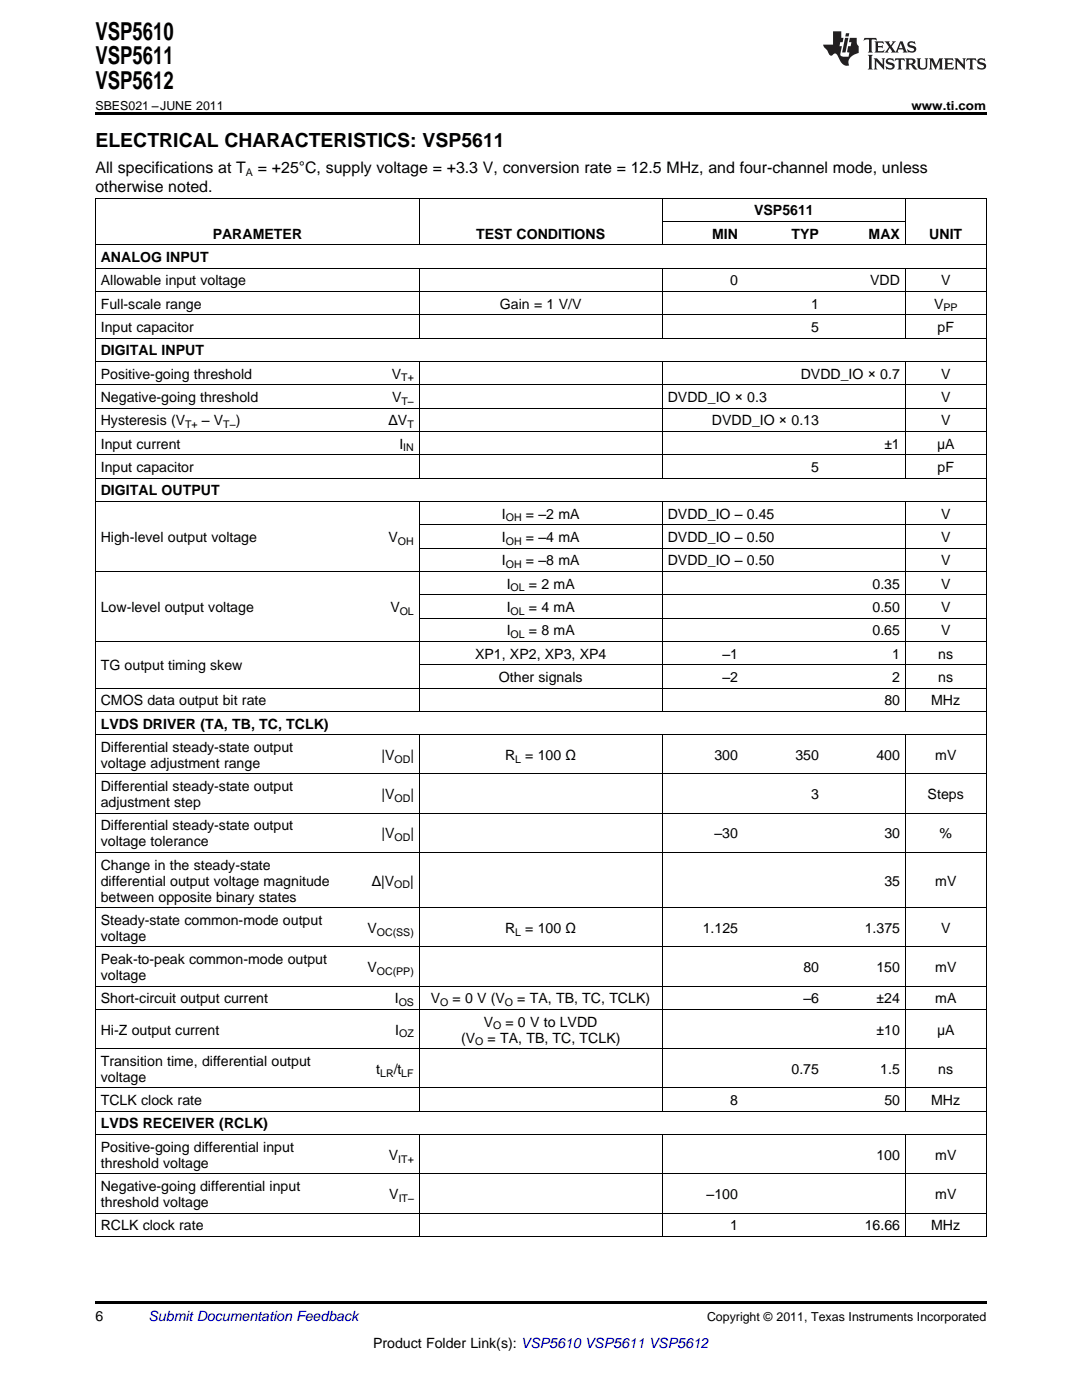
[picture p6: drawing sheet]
<svg xmlns="http://www.w3.org/2000/svg" width="216mm" height="279mm" viewBox="0 0 216 279" stroke-linecap="round" stroke-linejoin="round" font-family="sans-serif">
<defs><g id="words">
<g font-size="4.9">
<text x="19" y="7.9">VSP5610</text>
<text x="19" y="12.8">VSP5611</text>
<text x="19" y="17.8">VSP5612</text>
</g>
<text font-size="3.9" x="19" y="29.3">ELECTRICAL CHARACTERISTICS: VSP5611</text>
<g font-size="3.2">
<text x="19" y="34.4">All specifications at T</text>
<text x="51.4" y="34.4">= +25°C, supply voltage = +3.3 V, conversion rate = 12.5 MHz, and four-channel mode, unless</text>
<text x="19" y="38.3">otherwise noted.</text>
</g>
<g font-size="2.8">
<text x="42.4" y="47.6">PARAMETER</text>
<text x="95" y="47.6">TEST CONDITIONS</text>
<text x="142.1" y="47.6">MIN</text>
<text x="150.5" y="43">VSP5611</text>
<text x="157.9" y="47.6">TYP</text>
<text x="173.3" y="47.6">MAX</text>
<text x="185.4" y="47.6">UNIT</text>
<text x="20.1" y="52.3">ANALOG INPUT</text>
<text x="20.1" y="56.9">Allowable input voltage</text>
<text x="145.7" y="56.9">0</text>
<text x="173.6" y="56.9">VDD</text>
<text x="187.8" y="56.9">V</text>
<text x="20.1" y="61.6">Full-scale range</text>
<text x="99.8" y="61.6">Gain = 1 V/V</text>
<text x="161.9" y="61.6">1</text>
<text x="186.4" y="61.6">V</text>
<text x="20.1" y="66.3">Input capacitor</text>
<text x="20.1" y="70.9">DIGITAL INPUT</text>
<text x="161.9" y="66.3">5</text>
<text x="187.1" y="66.3">pF</text>
<text x="20.1" y="75.6">Positive-going threshold</text>
<text x="78.2" y="75.6">V</text>
<text x="159.8" y="75.6">DVDD_IO × 0.7</text>
<text x="187.8" y="75.6">V</text>
<text x="20.1" y="80.2">Negative-going threshold</text>
<text x="78.2" y="80.2">V</text>
<text x="133.2" y="80.2">DVDD_IO × 0.3</text>
<text x="187.8" y="80.2">V</text>
<text x="20.1" y="84.9">Hysteresis (V</text>
<text x="20.1" y="89.5">Input current</text>
<text x="40.3" y="84.9">– V</text>
<text x="47" y="84.9">)</text>
<text x="77.5" y="84.9">ΔV</text>
<text x="79.7" y="89.5">I</text>
<text x="142.1" y="84.9">DVDD_IO × 0.13</text>
<text x="176.5" y="89.5">±1</text>
<text x="187" y="89.5">µA</text>
<text x="187.8" y="84.9">V</text>
<text x="20.1" y="94.2">Input capacitor</text>
<text x="161.9" y="94.2">5</text>
<text x="187.1" y="94.2">pF</text>
<text x="20.1" y="98.8">DIGITAL OUTPUT</text>
<text x="100.2" y="103.5">I</text>
<text x="105" y="103.5">= –2 mA</text>
<text x="133.2" y="103.5">DVDD_IO – 0.45</text>
<text x="187.8" y="103.5">V</text>
<text x="20.1" y="108.2">High-level output voltage</text>
<text x="77.5" y="108.2">V</text>
<text x="100.2" y="108.2">I</text>
<text x="100.2" y="112.8">I</text>
<text x="105" y="108.2">= –4 mA</text>
<text x="105" y="112.8">= –8 mA</text>
<text x="133.2" y="108.2">DVDD_IO – 0.50</text>
<text x="133.2" y="112.8">DVDD_IO – 0.50</text>
<text x="187.8" y="108.2">V</text>
<text x="187.8" y="112.8">V</text>
<text x="101.1" y="117.5">I</text>
<text x="105.6" y="117.5">= 2 mA</text>
<text x="174.1" y="117.5">0.35</text>
<text x="187.8" y="117.5">V</text>
<text x="20.1" y="122.1">Low-level output voltage</text>
<text x="77.9" y="122.1">V</text>
<text x="101.1" y="122.1">I</text>
<text x="105.6" y="122.1">= 4 mA</text>
<text x="174.1" y="122.1">0.50</text>
<text x="187.8" y="122.1">V</text>
<text x="94.8" y="131.4">XP1, XP2, XP3, XP4</text>
<text x="101.1" y="126.8">I</text>
<text x="105.6" y="126.8">= 8 mA</text>
<text x="144.1" y="131.4">–1</text>
<text x="174.1" y="126.8">0.65</text>
<text x="178" y="131.4">1</text>
<text x="187.2" y="131.4">ns</text>
<text x="187.8" y="126.8">V</text>
<text x="20.1" y="133.8">TG output timing skew</text>
<text x="99.6" y="136.1">Other signals</text>
<text x="144.1" y="136.1">–2</text>
<text x="178" y="136.1">2</text>
<text x="187.2" y="136.1">ns</text>
<text x="20.1" y="140.8">CMOS data output bit rate</text>
<text x="176.5" y="140.8">80</text>
<text x="185.8" y="140.8">MHz</text>
<text x="20.1" y="145.4">LVDS DRIVER (TA, TB, TC, TCLK)</text>
<text x="20.1" y="150.1">Differential steady-state output</text>
<text x="20.1" y="153.2">voltage adjustment range</text>
<text x="76.1" y="151.7">|V</text>
<text x="81.9" y="151.7">|</text>
<text x="100.8" y="151.7">R</text>
<text x="104.8" y="151.7">= 100 Ω</text>
<text x="142.6" y="151.7">300</text>
<text x="158.7" y="151.7">350</text>
<text x="174.9" y="151.7">400</text>
<text x="186.6" y="151.7">mV</text>
<text x="20.1" y="157.9">Differential steady-state output</text>
<text x="20.1" y="161.1">adjustment step</text>
<text x="76.1" y="159.5">|V</text>
<text x="81.9" y="159.5">|</text>
<text x="161.9" y="159.5">3</text>
<text x="185.1" y="159.5">Steps</text>
<text x="20.1" y="165.7">Differential steady-state output</text>
<text x="76.1" y="167.3">|V</text>
<text x="81.9" y="167.3">|</text>
<text x="142.6" y="167.3">–30</text>
<text x="176.5" y="167.3">30</text>
<text x="187.5" y="167.3">%</text>
<text x="20.1" y="168.9">voltage tolerance</text>
<text x="20.1" y="173.6">Change in the steady-state</text>
<text x="20.1" y="176.7">differential output voltage magnitude</text>
<text x="20.1" y="179.9">between opposite binary states</text>
<text x="74.2" y="176.7">Δ|V</text>
<text x="81.8" y="176.7">|</text>
<text x="176.5" y="176.7">35</text>
<text x="186.6" y="176.7">mV</text>
<text x="20.1" y="184.6">Steady-state common-mode output</text>
<text x="20.1" y="187.7">voltage</text>
<text x="73.3" y="186.2">V</text>
<text x="100.8" y="186.2">R</text>
<text x="104.8" y="186.2">= 100 Ω</text>
<text x="140.2" y="186.2">1.125</text>
<text x="172.5" y="186.2">1.375</text>
<text x="187.8" y="186.2">V</text>
<text x="20.1" y="192.4">Peak-to-peak common-mode output</text>
<text x="20.1" y="195.6">voltage</text>
<text x="73.3" y="194">V</text>
<text x="160.3" y="194">80</text>
<text x="174.9" y="194">150</text>
<text x="186.6" y="194">mV</text>
<text x="20.1" y="200.2">Short-circuit output current</text>
<text x="78.8" y="200.2">I</text>
<text x="86" y="200.2">V</text>
<text x="90.3" y="200.2">= 0 V (V</text>
<text x="103.2" y="200.2">= TA, TB, TC, TCLK)</text>
<text x="160.3" y="200.2">–6</text>
<text x="174.9" y="200.2">±24</text>
<text x="186.6" y="200.2">mA</text>
<text x="20.1" y="206.5">Hi-Z output current</text>
<text x="78.9" y="206.5">I</text>
<text x="92" y="208.1">(V</text>
<text x="96.5" y="204.9">V</text>
<text x="97.3" y="208.1">= TA, TB, TC, TCLK)</text>
<text x="100.9" y="204.9">= 0 V to LVDD</text>
<text x="174.9" y="206.5">±10</text>
<text x="187" y="206.5">µA</text>
<text x="20.1" y="212.7">Transition time, differential output</text>
<text x="20.1" y="215.9">voltage</text>
<text x="75.1" y="214.3">t</text>
<text x="78.6" y="214.3">/t</text>
<text x="157.9" y="214.3">0.75</text>
<text x="175.6" y="214.3">1.5</text>
<text x="187.2" y="214.3">ns</text>
<text x="20.1" y="220.6">TCLK clock rate</text>
<text x="145.7" y="220.6">8</text>
<text x="176.5" y="220.6">50</text>
<text x="185.8" y="220.6">MHz</text>
<text x="20.1" y="225.2">LVDS RECEIVER (RCLK)</text>
<text x="20.1" y="229.9">Positive-going differential input</text>
<text x="20.1" y="233">threshold voltage</text>
<text x="77.6" y="231.5">V</text>
<text x="174.9" y="231.5">100</text>
<text x="186.6" y="231.5">mV</text>
<text x="20.1" y="237.7">Negative-going differential input</text>
<text x="77.7" y="239.3">V</text>
<text x="141" y="239.3">–100</text>
<text x="186.6" y="239.3">mV</text>
<text x="20.1" y="240.9">threshold voltage</text>
<text x="20.1" y="245.5">RCLK clock rate</text>
<text x="145.7" y="245.5">1</text>
<text x="172.5" y="245.5">16.66</text>
<text x="185.8" y="245.5">MHz</text>
<text x="19" y="263.6">6</text>
<text x="74.4" y="269">Product Folder Link(s): VSP5610 VSP5611 VSP5612</text>
</g>
<text font-size="2.8" fill="#0000c8" x="29.6" y="263.6">Submit Documentation Feedback</text>
<g font-size="2.5">
<text x="19" y="21.9">SBES021 –JUNE 2011</text>
<text x="181.9" y="21.9">www.ti.com</text>
<text x="141.1" y="263.6">Copyright © 2011, Texas Instruments Incorporated</text>
</g>
<g font-size="2.1">
<text x="49.1" y="35.1">A</text>
<text x="188.2" y="62.2">PP</text>
<text x="80.1" y="76.1">T+</text>
<text x="80.1" y="80.8">T–</text>
<text x="36.9" y="85.4">T+</text>
<text x="44.6" y="85.4">T–</text>
<text x="81.3" y="85.4">T</text>
<text x="80.5" y="90.1">IN</text>
<text x="100.9" y="104.1">OH</text>
<text x="79.4" y="108.7">OH</text>
<text x="100.9" y="108.7">OH</text>
<text x="100.9" y="113.4">OH</text>
<text x="101.9" y="118">OL</text>
<text x="79.8" y="122.7">OL</text>
<text x="101.9" y="122.7">OL</text>
<text x="101.9" y="127.4">OL</text>
<text x="78.7" y="152.2">OD</text>
<text x="102.8" y="152.2">L</text>
<text x="78.7" y="160.1">OD</text>
<text x="78.7" y="167.9">OD</text>
<text x="78.7" y="177.3">OD</text>
<text x="75.2" y="186.7">OC(SS)</text>
<text x="102.8" y="186.7">L</text>
<text x="75.2" y="194.6">OC(PP)</text>
<text x="79.6" y="200.8">OS</text>
<text x="87.8" y="200.8">O</text>
<text x="100.8" y="200.8">O</text>
<text x="79.7" y="207">OZ</text>
<text x="94.8" y="208.6">O</text>
<text x="98.4" y="205.5">O</text>
<text x="75.8" y="214.9">LR</text>
<text x="80.1" y="214.9">LF</text>
<text x="79.5" y="232">IT+</text>
<text x="79.6" y="239.9">IT–</text>
</g>
</g></defs>
<g fill="#231f20">
<path d="M172.5 7.6l-.1 .5 .4-.2h.6v.1v2.1l-.2 .4h.9l-.2-.4v-2.1l.1-.1h.5l.5 .2-.2-.5zM174.5 8.3l.2 .3v1.5l-.2 .4h1.8l.2-.6a1.04 1.04 0 0 1-1.3 .2v-.7h.6l.3 .2v-.6l-.3 .2h-.6v-.6l.8-.1 .4 .3-.2-.5zM176.5 8.3l.9 1.1-.9 1.1h.8l-.2-.2 .4-.7 .5 .7-.2 .2h1.5l-.2-.2 .2-.4h.9l.1 .4-.2 .2h1l-.3-.3-.7-1.9h-.5l-.9 2-.8-1 .9-1h-.8l.1 .3-.4 .5-.3-.6 .1-.2zM179.7 8.6l.4 1h-.7zM181.3 8.4a.63 .63 0 0 0-.2 .7 .63 .63 0 0 0 .6 .4l.6 .2 .1 .2a.75 .75 0 0 1-.7 .4 .75 .75 0 0 1-.6-.5l.1 .7 .1-.1a1.11 1.11 0 0 0 1.5-.6 1.13 1.13 0 0 0-1.2-.8l-.1-.4a1.04 1.04 0 0 1 1.2 .2l-.2-.5-.2 .1-.4-.2zM173.2 10.9l.2 .4v2.2l-.2 .4h1l-.3-.4v-2.2l.3-.4zM174.3 11.6l.3 .4v1.5l-.3 .4h.8l-.2-.4v-1.3l1.5 1.7v-1.9l.2-.4h-.7l.2 .4v.9l-1.1-1.3zM177 11.8a.62 .62 0 0 0-.2 .7 .62 .62 0 0 0 .6 .4l.6 .1 .1 .3a.76 .76 0 0 1-.7 .3 .76 .76 0 0 1-.7-.4l.2 .7 .1-.1a1.11 1.11 0 0 0 1.5-.6 1.13 1.13 0 0 0-1.2-.8l-.1-.4a1.04 1.04 0 0 1 1.2 .2l-.2-.6-.2 .1-.5-.1zM178.7 11.6l-.2 .6a.61 .61 0 0 1 .8-.3v1.6l-.2 .4h.9l-.2-.4v-1.6a.63 .63 0 0 1 .7 .3l-.1-.6zM180.6 11.6l.3 .4v1.5l-.3 .4h1l-.2-.2-.1-.8 .6 .2a.76 .76 0 0 0 1.2 .7l-1-1a.58 .58 0 0 0 .6-.5 .58 .58 0 0 0-.5-.6zM181.4 11.9h.1a.45 .45 0 0 1 .5 .1 .45 .45 0 0 1 .1 .5l-.8 .2zM182.9 11.6l.2 .2a2.17 2.17 0 0 0 .3 1.9 .99 .99 0 0 0 1.6-.6v-1.1l.2-.4h-.7l.2 .2a1.92 1.92 0 0 1-.2 1.8 .6 .6 0 0 1-.9-.5v-1.1l.2-.4zM185.4 11.6l.2 .4v1.5l-.2 .4h.7l-.2-.4v-1.4l.8 1.8 .8-1.8v1.4l-.2 .4h.9l-.2-.4v-1.5l.2-.4h-.8l-.6 1.5-.6-1.5zM188.4 11.6l.2 .4v1.5l-.2 .4h1.8l.1-.6a1.04 1.04 0 0 1-1.2 .1v-.6h.5l.4 .2v-.6l-.4 .2h-.5v-.7h.8l.3 .3-.1-.6zM190.5 11.6l.2 .4v1.5l-.2 .4h.7l-.2-.4v-1.3l1.5 1.7v-1.9l.2-.4h-.7l.2 .4v.9l-1.1-1.3zM192.9 11.6l-.1 .6a.61 .61 0 0 1 .7-.3l.1 1.6-.3 .4h1l-.3-.4 .1-1.6a.63 .63 0 0 1 .7 .3l-.1-.6zM195.2 11.8a.62 .62 0 0 0-.2 .7 .62 .62 0 0 0 .6 .4l.6 .1 .1 .3a.76 .76 0 0 1-.7 .3 .76 .76 0 0 1-.6-.4l.1 .7 .1-.1a1.11 1.11 0 0 0 1.6-.6 1.13 1.13 0 0 0-1.3-.8l-.1-.4a1.04 1.04 0 0 1 1.2 .2l-.1-.6-.2 .1-.5-.1z"/>
<path d="M166.2 6.3v2.6h-1.9v.4l.8 .9a.91 .91 0 0 0 1 .8 .56 .56 0 0 1 .5-.3 .56 .56 0 0 1 .5 .3l.4 .8a1.53 1.53 0 0 0 1.9 1.2 1.54 1.54 0 0 1 1-2.1l.9-.3v-1.4a1.52 1.52 0 0 1-.4-1.6h-1.3l-.2 .8h.5l-.2 .8h-.5l-.1 1v.2l.4 .1-.2 .8a1.93 1.93 0 0 1-1.6-.3l.3-1.8h-.5l.2-.8h.4l.2-.8h-.4v-1.3zM168.6 7.6l-.6 2.9h.7l.6-2.9zM168.8 6.6l-.1 .7h.6l.2-.7z"/>
</g>
<path d="M19 22.5h177.8v.5h-177.8zM19 259.7h177.8v.5h-177.8z" fill="#000"/>
<g fill="none" stroke="#000" stroke-width=".2">
<path d="M19 39.5h177.8M19.1 39.6v207.2M83.6 39.6v9.3M132.1 39.6v9.3M180.6 39.6v9.3M196.8 39.6v207.2M19 58.2h177.8M19 53.5h177.8M19 48.8h177.8M83.6 53.6v13.9M132.1 53.6v13.9M132.2 44.2h48.5"/>
<path d="M180.6 53.6v13.9M19 76.8h177.8M19 72.1h177.8M19 67.5h177.8M19 62.8h177.8M83.6 72.2v23.3M132.1 72.2v23.3M180.6 72.2v23.3M19 95.4h177.8M19 90.8h177.8M19 86.1h177.8M19 81.4h177.8"/>
<path d="M19 114h177.8M19 100.1h177.8M83.6 100.1v41.9M83.7 118.7h113.1M83.7 109.4h113.1M83.7 104.7h113.1M132.1 100.1v41.9M180.6 100.1v41.9M19 137.3h177.8M19 128h177.8M83.7 132.7h113.1M83.7 123.3h113.1"/>
<path d="M19 154.5h177.8M19 146.6h177.8M19 142h177.8M83.6 146.7v75.1M132.1 146.7v75.1M180.6 146.7v75.1M19 170.1h177.8M19 162.3h177.8M19 196.8h177.8M19 189h177.8M19 181.1h177.8M19 217.1h177.8"/>
<path d="M19 209.3h177.8M19 201.5h177.8M19 234.3h177.8M19 226.4h177.8M19 221.8h177.8M83.6 226.5v20.3M132.1 226.5v20.3M180.6 226.5v20.3M19 246.8h177.8M19 242.1h177.8"/>
</g>
<use href="#words"/>
</svg>
